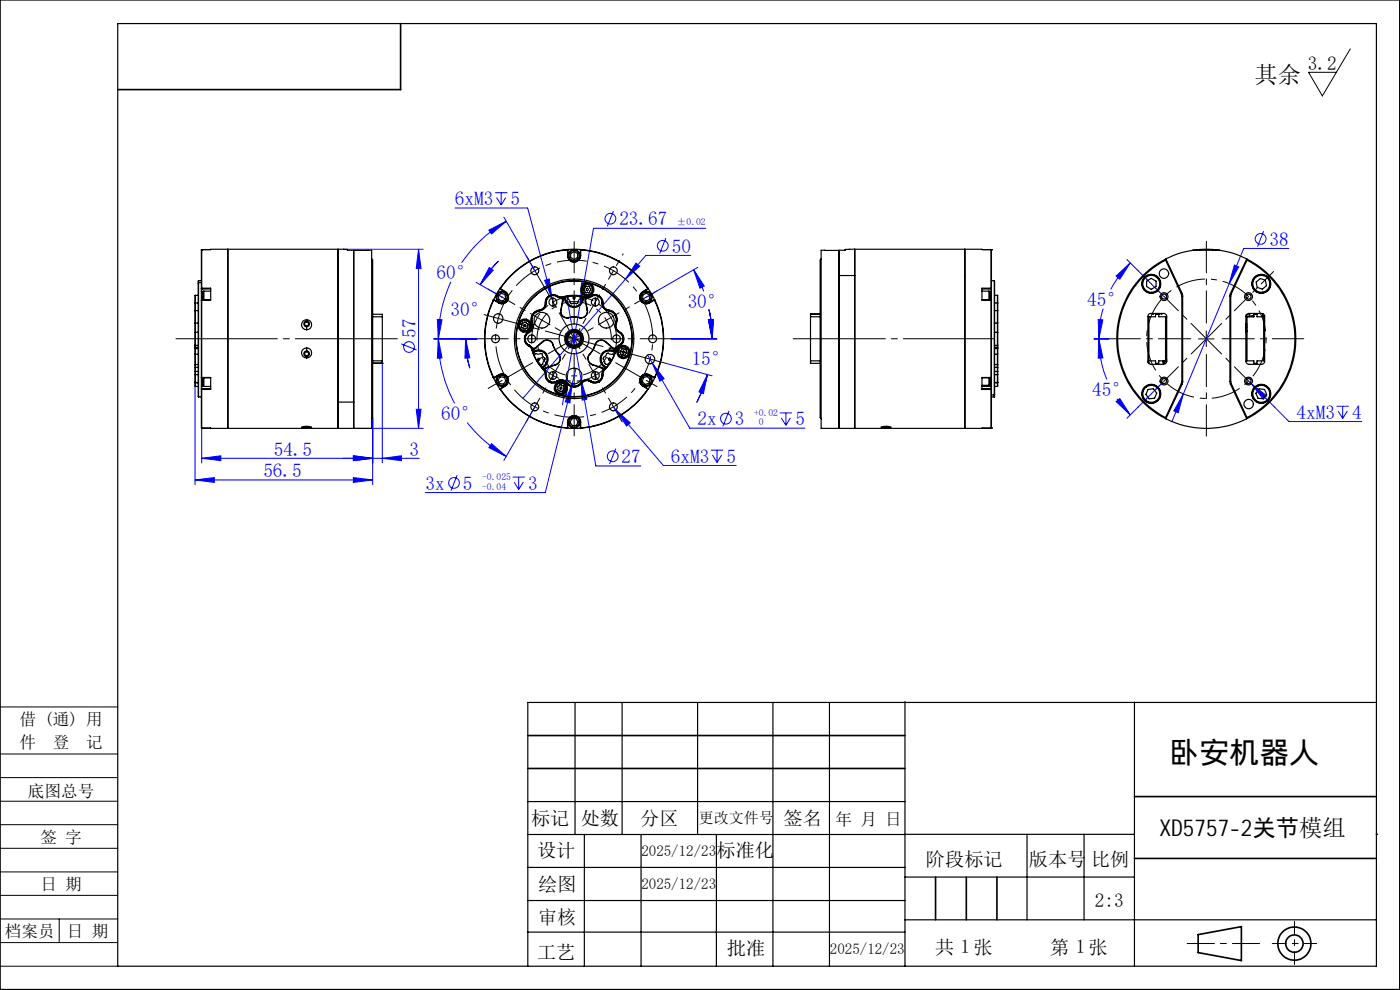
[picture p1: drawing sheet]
<svg xmlns="http://www.w3.org/2000/svg" width="297mm" height="210mm" viewBox="0 0 297 210" stroke-linecap="round" stroke-linejoin="round" font-family="sans-serif">
<defs><g id="words">
<text font-size="6.3" x="248.1" y="161.8">卧安机器人</text>
<g font-size="4.9">
<text x="266.2" y="17.5">其余</text>
<text x="246" y="177.4">XD5757-2关节模组</text>
</g>
<g font-size="4.1">
<text x="277.4" y="14.8">3.2</text>
<text x="112.7" y="175.1">标记</text>
<text x="123.2" y="175.1">处数</text>
<text x="135.8" y="175.1">分区</text>
<text x="166.2" y="175.1">签名</text>
<text x="113.9" y="181.8">设计</text>
<text x="152" y="181.8">标准化</text>
<text x="196.4" y="183.8">阶段标记</text>
<text x="218.3" y="183.8">版本号</text>
<text x="231.5" y="183.8">比例</text>
<text x="114.2" y="189.1">绘图</text>
<text x="114.2" y="196.1">审核</text>
<text x="232.3" y="192.5">2:3</text>
<text x="113.9" y="203.3">工艺</text>
<text x="154.2" y="202.7">批准</text>
<text x="198.4" y="202.3">共 1 张</text>
<text x="222.8" y="202.3">第 1张</text>
</g>
<g font-size="4.1" fill="#00f">
<text x="96.5" y="43.5">6xM3</text>
<text x="108.3" y="43.5">5</text>
<text x="131.4" y="47.8">23.67</text>
<text x="142.5" y="53.6">50</text>
<text x="269.3" y="52.1">38</text>
<text x="92.6" y="59.2">60°</text>
<text x="145.9" y="65.3">30°</text>
<text x="230.7" y="64.9">45°</text>
<text x="88.2" y="71.7" transform="rotate(-90 88.2 71.7)">57</text>
<text x="95.6" y="67.1">30°</text>
<text x="146.7" y="77.4">15°</text>
<text x="231.7" y="84">45°</text>
<text x="93.6" y="89">60°</text>
<text x="275.1" y="88.8">4xM3</text>
<text x="286.9" y="88.8">4</text>
<text x="148" y="90.3">2x</text>
<text x="155.9" y="90.3">3</text>
<text x="168.7" y="90.3">5</text>
<text x="55.9" y="101.2">56.5</text>
<text x="58.1" y="96.6">54.5</text>
<text x="86.9" y="96.6">3</text>
<text x="131.9" y="98.2">27</text>
<text x="142.3" y="98.1">6xM3</text>
<text x="154.1" y="98.1">5</text>
<text x="90.3" y="103.9">3x</text>
<text x="98.2" y="103.9">5</text>
<text x="112.1" y="103.9">3</text>
</g>
<g font-size="3.5">
<text x="4.2" y="153.7">借 (通) 用</text>
<text x="4.2" y="158.7">件</text>
<text x="11.2" y="158.7">登</text>
<text x="18.3" y="158.7">记</text>
<text x="5.9" y="169">底图总号</text>
<text x="8.6" y="178.9">签 字</text>
<text x="177.2" y="175.1">年 月 日</text>
<text x="8.6" y="188.8">日 期</text>
<text x="1" y="198.7">档案员</text>
<text x="14.2" y="198.7">日 期</text>
</g>
<g font-size="3.2">
<text x="148.3" y="174.6">更改文件号</text>
<text x="136.1" y="181.6">2025/12/23</text>
<text x="136.1" y="188.6">2025/12/23</text>
<text x="176.1" y="202.5">2025/12/23</text>
</g>
<g font-size="2" fill="#00f">
<text x="143.6" y="47.8">±0.02</text>
<text x="160" y="88.2">+0.02</text>
<text x="161" y="90.3">0</text>
<text x="102.3" y="101.8">-0.025</text>
<text x="102.3" y="103.9">-0.04</text>
</g>
</g></defs>
<g fill="none" stroke="#00f" stroke-width=".21">
<path d="M72.9 52.9h16.9M88.8 52.9l.5 4.1h-1zM88.8 52.9v38M95.6 59.8a28.9 28.9 0 0 0-2.6 12.1M96.5 44.1h15.4l5.2 19.2M101 59.9l5.5 3.1M103.7 48.8l3.7-1.9-3.1 2.7zM103.8 56.8l.8 .5-2.7 3.1zM105 40.9h2.6M105.3 41.9l1 1.6M105.7 55.4a23.8 23.8 0 0 0-3.8 5M106.3 40.9v2.6"/>
<path d="M106.9 46.1l6.6 11.3M107.3 41.9l-1 1.6M107.4 46.9a29 29 0 0 0-9.5 8.8M115.5 59.5l1-.3 .6 4.1zM123.4 60l1 .2-1.2 3.9zM130.1 44.8l-1.3 3.2M132.6 59.3l-21.7 25.2M134.9 55.8l.8 .7-3.1 2.8zM141.3 50.5l-1.4 3.3M146.5 54.2h-9.5l-4.4 5.1M147.1 57.2l2.3 3.5-.9 .4zM147.1 57.2l1 1.7 1.2 2.9"/>
<path d="M148 56.7l-10.9 6.3M149.7 48.4h-23.8l-2.7 15.7M236.8 58.6l3-2.8-2.2 3.4zM239.1 55.1l7.8 7.8M239.8 55.8a21.9 21.9 0 0 0-4.1 5.6M261.9 56.2l.9 .4-2 3.6zM268.1 49l-1.3 3.3M273.4 52.7h-9.6l-3 7.5M81.1 76.5v21.7M85.1 72.9l3.3 1.4M92 71.9h9.2M92.8 67.8h1l-.8 4.1z"/>
<path d="M93 71.9l.8 4-1 .1zM93 71.9a29 29 0 0 0 3.4 13.6M98.8 71.9l.9 4-1.1 .1zM98.8 71.9a22.4 22.4 0 0 0 .9 6.2M117.1 63.3l.4 1.6M120.3 63l6.1 35.8h9.5M120.4 79.6l-.2 4.1-1-.1zM122.2 78.1l-.8 3.3M123.2 64.1l-3.9 21.8M137.4 75.3l1 1.7M138.4 77l2.5 3.3-.9 .5zM138.4 77l7.9 13.8h24.4"/>
<path d="M141.4 77.1l9.7 2.6M142.4 71.9h9.7M150.1 79.5l-.9 4-.9-.4zM150.1 79.5l-1.3 3.7-1 2.2M150.3 67.8h1l-.2 4.1zM150.4 65.6a27.9 27.9 0 0 1 .7 6.3M150.5 65.9l.3 2.2 .3 3.8M232.1 71.9h3.1M233 67.8l1 .1-.9 4zM233.1 71.9l.9 4-1 .1zM233.1 71.9a22.1 22.1 0 0 0 1.7 8.6M234 65.5a22.7 22.7 0 0 0-.9 6.4"/>
<path d="M260.8 60.2l-12.2 29.3M41.4 81.9v20.9M42.8 97.2l4-.5v1zM42.8 90.8v7.4M75 96.7l4.1 .5-4.1 .5zM75 90.9h14.8M79.1 88.6v14.2M81.1 97.2l4.1-.5v1zM88.3 86.8h1l-.5 4.1zM88.9 97.2h-46.1M99.1 89.6a29.6 29.6 0 0 0 8.3 7.2M104.3 94.1l3.1 2.7-3.7-1.8z"/>
<path d="M113.5 86.3l-6.6 11.4M121.4 81.4l-.5 4.1-1-.3zM121.4 81.4l-5.7 23.1h-25.5M123.3 80.7l1.2 4-1 .2zM130.1 86.3l.6 .7M130.6 95.2l-1.3 3.2M130.7 87l3 2.7-.8 .7zM130.7 87l10 11.7h15.5M150.8 95.5h2.6M151.1 96.5l1 1.6M152.1 95.5v2.6M153.1 96.5l-1 1.6"/>
<path d="M154.7 87.2l-1.3 3.2M165.4 87.6h2.6M165.7 88.6l1 1.6M166.7 87.6v2.6M167.7 88.6l-1 1.6M236.8 85.2l.8-.6 2.2 3.4zM237 84.6l2.8 3.4M246.9 80.8l-7.8 7.9M251 83.6l-1.1 4-.9-.4zM264.3 80.2l1.2 1.2M265.5 81.4l3.2 2.6-.7 .7zM265.5 81.4l7.9 8h15.5"/>
<path d="M283.5 86.2h2.6M283.9 87.2l.9 1.6M284.8 86.2v2.6M285.8 87.2l-1 1.6M41.4 101.8l4.1-.5v1zM41.4 101.8h37.7M75 101.3l4.1 .5-4.1 .5zM97 100.8l-1.3 3.3M108.8 101.2h2.5M109.1 102.3l.9 1.5M110 101.2v2.6M111 102.3l-1 1.5"/>
<circle cx="129.5" cy="46.4" r="1.14"/>
<circle cx="140.6" cy="52.1" r="1.14"/>
<circle cx="267.4" cy="50.7" r="1.15"/>
<circle cx="86.8" cy="73.6" r="1.15"/>
<circle cx="130" cy="96.8" r="1.14"/>
<circle cx="154" cy="88.8" r="1.15"/>
<circle cx="96.3" cy="102.4" r="1.14"/>
</g>
<path d="M130.4 69.2a9 9 0 0 0-15-3.7 9 9 0 0 0 3.8 15 9 9 0 0 0 11.4-10.5l-.2-.8" fill="none" stroke="#000" stroke-width=".21" stroke-dasharray="6.3 1.3 1.3 1.3" stroke-dashoffset=".4" stroke-linecap="butt"/>
<path d="M129.4 69.6a7.9 7.9 0 0 0-13.3-3.2 7.9 7.9 0 0 0 3.7 13.1 7.9 7.9 0 0 0 9.7-9.6l-.1-.3M268 68.2a12.7 12.7 0 0 0-21.1-5.2 12.7 12.7 0 0 0 5.5 21 12.7 12.7 0 0 0 15.9-14.9l-.3-.9" fill="none" stroke="#000" stroke-width=".21" stroke-dasharray="6.3 1.3 1.3 1.3" stroke-dashoffset="3.9" stroke-linecap="butt"/>
<path d="M137.7 67a16.7 16.7 0 0 0-27.8-6.8 16.7 16.7 0 0 0 7.4 27.7 16.7 16.7 0 0 0 20.7-19.8l-.3-1.1" fill="none" stroke="#000" stroke-width=".21" stroke-dasharray="6.3 1.3 1.3 1.3" stroke-dashoffset="1.8" stroke-linecap="butt"/>
<g fill="none" stroke="#000" stroke-width=".35">
<path d="M0 0h297v209.9h-297zM85 5v14h-60M112 156h80M112 163h80M240.7 169h51.3M292 177h.1M198.5 186v9.1M205 186v9.1M211.5 186v9.1M240.7 182.1h51.3M254.2 198.3l9.1-1.7v7.2l-9.1-1.7z"/>
<circle cx="274.6" cy="200.2" r="3.5"/>
<circle cx="274.6" cy="200.2" r="1.85"/>
</g>
<path d="M84.3 71.9h-47" fill="none" stroke="#000" stroke-width=".21" stroke-dasharray="30.5 1.3 1.3 1.3" stroke-dashoffset="8.8"/>
<path d="M168.3 71.9h42.7" fill="none" stroke="#000" stroke-width=".21" stroke-dasharray="30.5 1.3 1.3 1.3" stroke-dashoffset="10.9"/>
<path d="M118.5 71.9h-17.3M121.8 68.5v-17.2M121.8 75.2v17.3M125.1 71.9h17.3M252.6 71.9h-17.3M255.9 68.5v-17.3M255.9 75.2v17.3M259.3 71.9h17.3" fill="none" stroke="#000" stroke-width=".21" stroke-dasharray="30.5 1.3 1.3 1.3" stroke-dashoffset="23.6"/>
<g fill="none" stroke="#000" stroke-width=".21">
<path d="M286.5 10.4l-6 9.9-2.9-5h5.9M120.1 71.9h3.3M121.8 70.2v3.3M254.2 71.9h3.4M255.9 70.2v3.3M.1 159.9h24.9M.1 150h24.9M.1 179.9h24.9M.1 174.9h24.9M.1 170h24.9M.1 165h24.9M.1 189.9h24.9"/>
<path d="M.1 185h24.9M.1 199.9h24.9M.1 194.9h24.9M12.6 194.9v5M.1 205h25"/>
</g>
<path d="M121.8 71.9l4.5-7.8M121.8 71.9l4.5 7.8M121.8 71.9l-4.5 7.8" fill="none" stroke="#000" stroke-width=".21" stroke-dasharray="6.3 1.3 1.3 1.3" stroke-dashoffset="3.9"/>
<path d="M117.3 79.7l-3.8 6.6M126.3 64.1l3.8-6.7M126.3 79.7l3.8 6.6" fill="none" stroke="#000" stroke-width=".21" stroke-dasharray="6.3 1.3 1.3 1.3" stroke-dashoffset="4.6"/>
<path d="M130.1 57.4l2.1-3.5M244.3 60.2l-2.9-2.9M247 62.9l-2.7-2.7M264.9 62.9l2.7-2.7M244.3 83.5l-2.9 2.9M247 80.8l-2.7 2.7M264.9 80.8l2.7 2.7M267.6 83.5l2.9 2.9" fill="none" stroke="#000" stroke-width=".21" stroke-dasharray="6.3 1.3 1.3 1.3" stroke-dashoffset="6.3"/>
<path d="M121.8 71.9l7.1-4.1M121.8 71.9l-6.8-4" fill="none" stroke="#000" stroke-width=".21" stroke-dasharray="6.3 1.3 1.3 1.3" stroke-dashoffset="4.2"/>
<path d="M115 67.9l-8.5-4.9M128.9 67.8l8.2-4.8" fill="none" stroke="#000" stroke-width=".21" stroke-dasharray="6.3 1.3 1.3 1.3" stroke-dashoffset="3.5"/>
<g fill="none" stroke="#000" stroke-width=".21" stroke-dasharray="6.3 1.3 1.3 1.3">
<path d="M113.5 57.4l-1.9-3.2M105.7 67.5l-3-.8M106.5 63l-2.9-1.7M121.8 71.9l16.1 4.3M121.8 71.9l15.3 8.8M121.8 71.9l-15.3 8.8M121.8 71.9l-16.1-4.4M121.8 71.9l-8.3-14.5M137.1 63l2.3-1.3M137.9 76.2l3.5 .9M267.6 60.2l2.6-2.6M106.5 80.7l-2.9 1.7"/>
<path d="M113.5 86.3l-1.9 3.2M130.1 86.3l1.9 3.2M137.1 80.7l2.3 1.3"/>
</g>
<path d="M255.9 71.9l9-9M255.9 71.9l9 8.9M255.9 71.9l-8.9 8.9M255.9 71.9l-8.9-9" fill="none" stroke="#000" stroke-width=".21" stroke-dasharray="6.3 1.3 1.3 1.3" stroke-dashoffset="1.8"/>
<path d="M251.8 200.1h15.4" fill="none" stroke="#000" stroke-width=".21" stroke-dasharray="30.5 1.3 1.3 1.3" stroke-dashoffset="24.7"/>
<path d="M269.9 200.1h9.4" fill="none" stroke="#000" stroke-width=".21" stroke-dasharray="30.5 1.3 1.3 1.3" stroke-dashoffset="27.5"/>
<path d="M274.6 195.4v9.2" fill="none" stroke="#000" stroke-width=".21" stroke-dasharray="30.5 1.3 1.3 1.3" stroke-dashoffset="27.9"/>
<g fill="none" stroke="#000" stroke-width=".25">
<path d="M122 149v28M132 149v28M148 149v28M164 149v56M176 149v56M192 148.8v56.2M240.7 148.9v56.1M292 149h-180v56M112 170h80M112 177h80M124 177v28M136 177v28"/>
<path d="M152 177v28M192 177h48.7M217.9 177v18.1M230 177v18.1M112 184h80M112 191h80M112 197.7h80M192 186h48.7M192 195.1h100M25 205h267v-200h-267v200"/>
</g>
<g fill="#00f">
<path d="M150.1 79.5l-.9 4-.9-.4zM150.3 67.8h1l-.2 4.1zM150.3 67.8h1l-.2 4.1zM147.1 57.2l2.3 3.5-.9 .4zM134.9 55.8l-2.3 3.5 3.1-2.8zM120.4 79.6l-1.2 4 1 .1zM123.4 60l-.2 4.1 1.2-3.9zM103.8 56.8l.8 .5-2.7 3.1zM98.8 71.9l.9 4-1.1 .1zM103.7 48.8l3.7-1.9-3.1 2.7zM92.8 67.8h1l-.8 4.1zM93 71.9l.8 4-1 .1zM104.3 94.1l3.1 2.7-3.7-1.8zM123.3 80.7l.2 4.2 1-.2zM236.8 58.6l3-2.8-2.2 3.4zM233 67.8l1 .1-.9 4zM233.1 71.9l.9 4-1 .1zM236.8 85.2l.8-.6 2.2 3.4zM251 83.6l-2 3.6 .9 .4zM261.9 56.2l-1.1 4 2-3.6z"/>
<path d="M81.1 97.2l4.1-.5v1zM75 96.7l4.1 .5-4.1 .5z"/>
<path d="M138.4 77l1.6 3.8 .9-.5zM115.5 59.5l1.6 3.8-.6-4.1zM121.4 81.4l-1.5 3.8 1 .3zM130.7 87l2.2 3.4 .8-.7zM42.8 97.2l4-.5v1zM75 96.7l4.1 .5-4.1 .5zM41.4 101.8l4.1-.5v1zM75 101.3l4.1 .5-4.1 .5zM265.5 81.4l2.5 3.3 .7-.7z"/>
<path d="M88.8 52.9l.5 4.1h-1zM88.3 86.8h1l-.5 4.1z"/>
</g>
<g fill="none" stroke="#000" stroke-width=".25">
<path d="M42.1 60v24.2M42.1 59.5v.5M42.1 59.5h.6M42.1 60h.1M42.1 60h.6M42.7 53v8.2M42.7 53h.1M42.8 52.9v8.2M42.8 52.9h.1M42.8 52.9l-.1 .1M48.3 52.9v38M48.3 52.9h-5.5"/>
<path d="M48.3 52.9h.1M71.7 52.9v38zM75 53.2v37.7v-5.6M75.1 53.1l-.1 .1M75.1 53.1h3.7v1.8M78.8 54.9v33.9M78.8 54.9l.3 .3v33.4l-.3 .2M120.3 52.9h.1M120.3 52.9a18.9 18.9 0 0 0-14.2 8.2M120.3 52.9h3M120.3 52.9v.1M120.3 52.9l.1 .1"/>
<path d="M120.3 53h.1M120.3 53a18.9 18.9 0 0 0-14.1 8.2M120.4 54.2a1.39 1.39 0 0 0 1.4 1.4M120.4 53h.1M120.4 53v1.2M120.4 54.2h.1M120.8 54.7l-.2 .1M121.1 53.8l.7-.4 .8 .4-.1 .9-.8 .4-.7-.5zM121.8 55.6h.1M122.7 53.7a1.06 1.06 0 0 0-1.4-.5 1.06 1.06 0 0 0-.5 1.5M122.7 53.7a1.07 1.07 0 0 1-.4 1.5 1.07 1.07 0 0 1-1.5-.5M122.9 53.6a1.26 1.26 0 0 0-1.7-.5 1.26 1.26 0 0 0-.6 1.7"/>
<path d="M122.9 53.6l-.2 .1M122.9 53.6a1.26 1.26 0 0 1-.6 1.7 1.26 1.26 0 0 1-1.7-.5M123.1 54.2a1.33 1.33 0 0 1-1.3 1.4M123.1 53h.1M123.1 53v1.2M123.1 54.2h.1M123.2 54.2a1.45 1.45 0 0 1-1.4 1.4M123.2 53v1.2M123.3 52.9l-.2 .1M123.3 53h-.1M123.3 52.9h.1M123.3 53h.1"/>
<path d="M123.3 53a18.9 18.9 0 0 1 14.1 8.2M123.3 52.9a18.8 18.8 0 0 1 14.1 8.2M123.3 52.9v.1M125 60a12.3 12.3 0 0 0-15.1 8.7 12.3 12.3 0 0 0 8.7 15.1M125 60a12.3 12.3 0 0 1 8.7 15.1 12.3 12.3 0 0 1-15.1 8.7M125 60h.1M174.2 54.9v-1.8h3.8v37.8v-32.5M174.2 54.9v33.9M174.2 54.9l-.2 .3v33.4l.2 .2M178 58.4v-5.3h1.3v-.2h.8h24.5v38h-30.4v-2.1M178 58.4h3.3M181.3 52.9v5.5z"/>
<path d="M181.3 58.4v32.5zM204.7 52.9v38M204.7 52.9h5.6M204.7 52.9h-.1M210.3 52.9v8.2M210.3 52.9h.1M210.3 52.9v.1M210.3 53v8.2M210.3 53h.1M210.3 59.5h.6M210.9 59.5v24.3M210.9 59.5l.1 24.2"/>
<path d="M243.2 59.6l1-.6 1.1 .6v1.2l-1.1 .6-1-.6zM244.2 58.3a1.94 1.94 0 0 0-1.9 1.9 1.94 1.94 0 0 0 1.9 2M244.2 58.3v.1M244.2 58.4a1.8 1.8 0 0 0-1.8 1.8 1.8 1.8 0 0 0 1.8 1.8M244.2 58.4a1.8 1.8 0 0 1 1.8 1.8 1.8 1.8 0 0 1-1.8 1.8M244.2 58.3a1.94 1.94 0 0 1 2 1.9 1.94 1.94 0 0 1-2 2M247.3 55.2a18.8 18.8 0 0 0 0 33.4M247.3 55.2l3.3 7.2M247.3 54.9a19 19 0 0 0-10.4 17 19 19 0 0 0 10.4 16.9M247.3 54.9v.3M247.3 54.9l3.5 7.4M253.1 53.1a17.5 17.5 0 0 0-5.8 1.8"/>
<path d="M253.1 53.1h5.6M254.6 52.9l-1.5 .2M254.6 52.9h2.6M254.6 52.9v.2M257.2 52.9l1.5 .2M257.2 52.9v.2M258.7 53.1a17.5 17.5 0 0 1 5.8 1.8M264.5 54.9a19 19 0 0 1 10.4 17 19 19 0 0 1-10.4 16.9M264.5 54.9l-3.5 7.4M264.5 54.9v.3M264.5 55.2a18.8 18.8 0 0 1 0 33.4M264.5 55.2l-3.3 7.2"/>
<path d="M266.5 59.8l.9-.7 1 .3 .3 1.2-.9 .7-1.1-.3zM267.2 58.3a1.94 1.94 0 0 0-1.5 2.3 1.94 1.94 0 0 0 2.2 1.5M267.2 58.3v.1M267.2 58.3a1.94 1.94 0 0 1 2.3 1.5 1.94 1.94 0 0 1-1.6 2.3M267.2 58.4a1.8 1.8 0 0 1 2.1 1.5 1.8 1.8 0 0 1-1.4 2.1M267.2 58.4a1.8 1.8 0 0 0-1.4 2.1 1.8 1.8 0 0 0 2.1 1.5M41.4 70.5v2.7M41.4 73.2l.1 .1M41.4 73.2v.5M41.4 68.5v2M41.4 73.7v.2M41.4 65.9v2.6"/>
<path d="M41.4 64.3h.1M41.4 64.3v1.6M41.4 78.8h.1M41.4 78v.8M41.4 79.5h.1M41.4 78.8v.7M41.4 79.5v1.6M41.4 73.9v1.2M41.4 75.1v2.3M41.4 73.9h.1M41.4 73.7h.1M41.4 68.5h.1"/>
<path d="M41.4 77.4v.6M41.4 75.1h.1M41.5 70.5v2.8M41.5 70.5h-.1M41.5 73.3v.4M41.5 68.5v2M41.5 73.7v.2M41.5 65.9v2.6M41.5 65.9h-.1M41.5 64.3v1.6M41.5 77.9v.9M41.5 78.8v.7"/>
<path d="M41.5 62.6v1.7M41.5 79.5v1.6M41.5 62.6l-.1 1.7M41.5 73.9v1.2M41.5 75.1v2.2M41.5 64.3h.6M41.5 79.5h.6M41.5 62.6h.6M41.5 73.9h.6M41.5 77.3v.6M41.5 77.9l-.1 .1M41.5 77.3l-.1 .1"/>
<path d="M41.5 73.3h.6M41.5 70.5h.6M41.5 73.7h.6M41.5 68.5h.6M41.5 65.9h.6M41.5 77.3h.6M41.5 77.9h.6M41.5 78.8h.6M41.5 75.1h.6M42.7 63.7v16.3M42.7 63.7h.1M42.7 61.2v.1"/>
<path d="M42.7 61.8v1.9M42.7 61.3h.1M42.7 61.3v.5M42.7 61.8l.1 .1M42.8 63.7v16.4M42.8 61.1h1.9v2.6h-1.9M42.8 63.6v.1M42.8 61.1v.2M42.8 61.9v1.7M42.8 63.6h1.9M42.8 63.7h-.1M42.8 63.6l-.1 .1"/>
<path d="M42.8 61.3h1.9M42.8 61.1l-.1 .1M42.8 61.3v.6M42.8 61.9h.3M43.3 61.8l-.3 .1v1.7M43.3 61.8v1.8M43.3 61.8h1.4M65.1 73.8a1.08 1.08 0 0 1 1 1.1 1.08 1.08 0 0 1-1 1M65.1 73.8a1.08 1.08 0 0 0-1.1 1.1 1.08 1.08 0 0 0 1.1 1M65.1 67.8a1.06 1.06 0 0 1 1 1.1 1.06 1.06 0 0 1-1 1M65.1 67.8a1.06 1.06 0 0 0-1.1 1.1 1.06 1.06 0 0 0 1.1 1M65.1 68.1a.6 .6 0 0 0-.6 .6 .6 .6 0 0 0 .6 .6"/>
<path d="M65.1 74.4a.6 .6 0 0 1 .6 .6 .6 .6 0 0 1-.6 .6M65.1 68.1a.6 .6 0 0 1 .6 .6 .6 .6 0 0 1-.6 .6M65.1 74.4a.6 .6 0 0 0-.6 .6 .6 .6 0 0 0 .6 .6M65.1 67.8v.3M65.1 69.3v.6M65.1 73.8v.6M65.1 75.6v.3M79.1 77.1h2M79.1 76.5h2M79.1 67.2h2M79.1 66.7h2v10.4M81.1 77.1h.1"/>
<path d="M104.6 63.7a19.3 19.3 0 0 0 0 16.4M104.6 63.7h.1M104.7 63.7a19.1 19.1 0 0 0 0 16.3M104.8 63.6h.1M104.8 63.7h.1M104.8 63.6l-.2 .1M104.8 63.7h-.1M104.8 63.6v.1M104.8 63.7l1 .6M104.8 63.6l1 .6M105.7 63.7l-.2 .1M105.7 62.8l.7-.6 .7 .3 .2 .9-.7 .5-.8-.3z"/>
<path d="M105.8 64.3l.7 .1M105.8 79.5a1.38 1.38 0 0 1 1.9 .5 1.38 1.38 0 0 1-.5 1.9M105.8 79.5l-1 .6M105.8 79.5h.1M105.8 64.2l.7 .2M105.8 79.5a1.33 1.33 0 0 1 1.8 .6 1.33 1.33 0 0 1-.5 1.8M105.8 64.2v.1M106.1 61.1l.1 .2M106.1 61.1l-1.5 2.6M106.1 61.1l.1 .1M106.2 61.3l.9 .6M106.2 79.9l.8 .1 .3 .8-.5 .7-.8-.1-.3-.8z"/>
<path d="M106.2 61.2v.1M106.2 61.3h.1M106.2 61.3l1 .5M106.5 64.4h.1M107.1 61.9a1.32 1.32 0 0 1 .7 1.5 1.32 1.32 0 0 1-1.3 1M107.1 79.9a1.07 1.07 0 0 1 .2 1.5 1.07 1.07 0 0 1-1.5 .2M107.1 79.9a1.07 1.07 0 0 0-1.5 .2 1.07 1.07 0 0 0 .2 1.5M107.2 61.8a1.39 1.39 0 0 1 .7 1.6 1.39 1.39 0 0 1-1.4 1M107.2 61.8l-.1 .1M107.2 79.7a1.27 1.27 0 0 0-1.7 .3 1.27 1.27 0 0 0 .2 1.7M107.2 79.7l-.1 .2M107.2 79.7a1.27 1.27 0 0 1 .3 1.8 1.27 1.27 0 0 1-1.8 .2"/>
<path d="M107.3 62.4a1.07 1.07 0 0 1-.1 1.5 1.07 1.07 0 0 1-1.5-.2M107.3 62.4a1.07 1.07 0 0 0-1.5-.2 1.07 1.07 0 0 0-.1 1.5M107.5 62.2l-.2 .2M107.5 62.2a1.26 1.26 0 0 1-.2 1.8 1.26 1.26 0 0 1-1.8-.2M107.5 62.2a1.26 1.26 0 0 0-1.8-.1 1.26 1.26 0 0 0-.2 1.7M110.7 69.9l-.1 .1M110.8 68.5l.8-.1 .1 .2h.2l.2 .3-.3 .7-.4 .2-.7-.3-.1-.8zM111 70.2l-.1 .2M111.7 67.7a1.39 1.39 0 0 0-1.7 1 1.39 1.39 0 0 0 .9 1.7M111.7 67.7a1.39 1.39 0 0 1 1 1.7 1.39 1.39 0 0 1-1.8 1M111.7 67.7l-.1 .2M112 68.2a1.1 1.1 0 0 0-1.6 .2 1.1 1.1 0 0 0 .3 1.5"/>
<path d="M112 68.2a1.1 1.1 0 0 1 .2 1.5 1.1 1.1 0 0 1-1.5 .2M112 68.1a1.16 1.16 0 0 0-1.6 .3 1.16 1.16 0 0 0 .2 1.6M112 68.1v.1M112 68.1a1.16 1.16 0 0 1 .3 1.7 1.16 1.16 0 0 1-1.7 .2M112.1 70.4a1.68 1.68 0 0 0 0 3M112.1 73.4l.5 .4 .3 .5M112.1 70.4l.2 .1M112.2 73.3l.5 .5 .2 .5M112.2 73.3l-.1 .1M112.2 73.3l.5 .4M112.3 73.2l.5 .5M112.3 70.5a1.48 1.48 0 0 0-.9 1.4 1.48 1.48 0 0 0 .9 1.3"/>
<path d="M112.3 73.2l-.1 .1M112.7 73.7a.74 .74 0 0 0 1 .1M112.8 71a.83 .83 0 0 1 .8 .9 .83 .83 0 0 1-.8 .8M112.8 71a.83 .83 0 0 0-.8 .9 .83 .83 0 0 0 .8 .8M112.8 73.7a.64 .64 0 0 0 .9 0M112.8 73.7h-.1M112.8 71v1.7M112.8 68.6a1.47 1.47 0 0 1-.7 1.8M112.8 68.6h.1M112.9 74.3a10.3 10.3 0 0 0 2.4 4.1M112.9 68.6a1.51 1.51 0 0 1-1 2 1.64 1.64 0 0 0 .3 2.7M112.9 74.3h.1"/>
<path d="M112.9 68.5a1.58 1.58 0 0 1-1 2.2 1.57 1.57 0 0 0 .3 2.6M112.9 74.3a8.6 8.6 0 0 0 2.4 4M113 68.5a1.59 1.59 0 0 1-.7 2M113 68.5h-.1M113.1 74.8a1.85 1.85 0 0 1 2.8 .4M113.1 74.9a1.79 1.79 0 0 1 2.7 .3M113.4 75.5v-.3l.3-.2a.9 .9 0 0 0 1 0l.3 .1a.91 .91 0 0 0 .6 .9v.3l-.3 .4-.2 .5-.2 .2-.5-.1M113.7 73.7v.1M113.7 73.8l-.7 .6M114.3 74.2a2 2 0 0 1 1.9 1.6 2 2 0 0 1-1.2 2.3M114.3 74.2l-1.3 .4M114.3 74.2v.2"/>
<path d="M114.4 65.7a2.04 2.04 0 0 0-1.6 2.9M114.4 65.7l.1 .1M114.5 65.9a1.87 1.87 0 0 0-1.5 2.6M114.5 65.9a1.89 1.89 0 0 0-1.6 2.6M114.5 65.8a2.01 2.01 0 0 0-1.6 2.8M114.5 65.9h.1M115.1 72.5a1.43 1.43 0 0 1 2.3 .6M115.1 72.5h.1M115.1 72.5l-1.4 1.2M115.1 72.5a1.32 1.32 0 0 1 2.2 .7M115.1 72.5l-1.4 1.3M115.3 78.4l.3 .5 .1 .6"/>
<path d="M115.3 78.3l.3 .6 .1 .6M115.3 78.3v.1M115.7 78.8h.1M115.7 78.8l.1 .7M115.7 79.5a1.68 1.68 0 0 0 1.2 1.7M115.7 64.3a1.39 1.39 0 0 1-1.3 1.4M115.7 64.3h.1M115.7 79.5h.1M115.7 78.8l.2 .7M115.7 79.5a1.53 1.53 0 0 0 1.2 1.6M115.7 64.3a1.53 1.53 0 0 1-1.2 1.5M115.8 64.3h.1"/>
<path d="M115.8 79.5h.1M115.8 64.3a1.51 1.51 0 0 1-1.3 1.6M115.8 79.5a1.55 1.55 0 0 0 .8 1.4 1.55 1.55 0 0 0 1.6-.1M115.8 75.2a1.83 1.83 0 0 1-.9 2.7M115.9 64.3a1.57 1.57 0 0 1-1.4 1.6M115.9 79.5a1.51 1.51 0 0 0 2.3 1.3M115.9 75.2h-.1M115.9 75.2a1.87 1.87 0 0 1-1 2.8M116.1 78a.6 .6 0 0 0-.4 .8M116.1 77.9a.71 .71 0 0 0-.4 .9M116.1 77.9v.1M116.1 77.9l-.9 .3"/>
<path d="M117.3 63.2a.83 .83 0 0 1 .8 .9 .83 .83 0 0 1-.8 .8M117.3 63.2a.83 .83 0 0 0-.8 .9 .83 .83 0 0 0 .8 .8M117.3 78.8a.83 .83 0 0 1 .8 .9 .83 .83 0 0 1-.8 .8M117.3 78.8a.83 .83 0 0 0-.8 .9 .83 .83 0 0 0 .8 .8M117.3 73.2l.6 1.3 .5 .6M117.3 63.2v1.7M117.3 78.8v1.7M117.3 62.7a1.57 1.57 0 0 0-1.4 1.6M117.3 62.7l.9 .2M117.3 62.6a1.51 1.51 0 0 0-1.5 1.7M117.3 62.6l.9 .3M117.3 62.6v.1"/>
<path d="M117.4 73.1a3.9 3.9 0 0 0 1.1 2M117.4 73.1l-.1 .1M117.9 77.3v.1M117.9 77.3l-1.8 .6M117.9 77.4l-1.8 .6M118.2 62.9l.6 .3M118.2 62.9l.6 .2M118.2 62.9h.1M118.3 62.8a1.62 1.62 0 0 0-1.7 0 1.62 1.62 0 0 0-.9 1.5M118.3 62.8l.6 .3 .5-.1M118.3 62.8a1.66 1.66 0 0 0-1.8-.1 1.66 1.66 0 0 0-.8 1.6M118.3 62.8l.5 .2h.6"/>
<path d="M118.3 62.8h.1M118.4 75.1a1.31 1.31 0 0 1-.5 2.2M118.5 75.1a1.43 1.43 0 0 1-.6 2.3M118.5 75.1h-.1M118.8 63.2a.57 .57 0 0 1 .5 .7M118.8 63.1a.62 .62 0 0 1 .6 .8M118.8 63.1v.1M119 65.8a1.37 1.37 0 0 0 1.3 1.6M119 65.8h.1M119 65.8a1.31 1.31 0 0 0 1.3 1.6M119.3 63.9l-.3 1.9M119.3 63.9h.1"/>
<path d="M119.4 63.9l-.4 1.9M119.4 63a9.1 9.1 0 0 1 4.8 0M119.4 63a9 9 0 0 1 4.7 0M119.4 63h.1M119.6 63l-.2 .9M119.8 62.9a2.03 2.03 0 0 0 2 2.3M119.9 62.9a1.89 1.89 0 0 0 1.9 2.2M120 62.9a1.78 1.78 0 0 0 1.8 2.1M120.1 71.9h.1M120.1 71.9a1.73 1.73 0 0 0 1.7 1.7 1.73 1.73 0 0 0 1.7-1.7M120.1 71.9a1.73 1.73 0 0 1 1.7-1.8 1.73 1.73 0 0 1 1.7 1.8M120.1 71.9a1.66 1.66 0 0 0 1.7 1.6 1.66 1.66 0 0 0 1.6-1.6"/>
<path d="M120.1 71.9a1.66 1.66 0 0 1 1.7-1.7 1.66 1.66 0 0 1 1.6 1.7M120.1 72l.2 .1-.1 .2M120.3 71.1v.2M120.3 67.4h.1M120.4 71.2h.1M120.4 71.1v.1M120.4 71.3h-.2M120.5 72.8l.1 .1M120.6 72.9v.2M120.6 72.9h.1M120.6 67.4h-.3M120.6 67.3l-.3 .1"/>
<path d="M120.6 67.3v.1M120.8 62.8l-.4 .2v.4l.4 .3 .2 .6 .2 .1 .4-.1 .7 .1 .3-.1 .1-.6 .4-.3v-.4l-.3-.2M120.8 70.6h.1M120.9 70.6h.1M121 70.4l-.1 .2M121.3 73.4h-.1M121.4 73.4l.1 .1M121.4 73.4h.1M121.6 70.2l.2 .1M121.8 67.2l1.1 .1M121.8 67.3l1.1 .1M121.8 67.3l-1.2 .1"/>
<path d="M121.8 67.2l-1.2 .1M121.8 65v.1M121.8 70.4a1.5 1.5 0 0 0-1.5 1.5 1.5 1.5 0 0 0 1.5 1.5M121.8 70.5a1.36 1.36 0 0 0-1.4 1.4 1.36 1.36 0 0 0 1.4 1.3M121.8 70.5a1.36 1.36 0 0 1 1.4 1.4 1.36 1.36 0 0 1-1.4 1.3M121.8 70.4a1.5 1.5 0 0 1 1.5 1.5 1.5 1.5 0 0 1-1.5 1.5M121.8 70.3h.1M121.8 65.1v.1M121.8 67.2v.1M121.8 70.4v.1M121.8 73.2v.2M121.9 70.2l-.1 .1"/>
<path d="M122.2 73.4l-.1 .1M122.2 73.4h.2M122.2 73.4h.1M122.6 70.4v.2M122.6 70.6h.1M122.6 70.6h.2M122.9 67.4h.4M122.9 67.3l.4 .1M122.9 67.3v.1M123 72.9h.1M123 72.9l-.1 .2M123.1 72.8l-.1 .1"/>
<path d="M123.2 71.2h.1M123.2 71v.2M123.3 67.4h.1M123.3 71.1v.2h-.1M123.3 72.1l.1 .1M123.3 72.1h.1M123.4 71.9h.1M123.4 72l-.1 .1M123.5 62.9a1.78 1.78 0 0 1-1.7 2.1M123.6 62.9a1.84 1.84 0 0 1-1.8 2.2M123.8 62.9a1.98 1.98 0 0 1-2 2.3M124 63l.2 .9"/>
<path d="M124.1 60.8l.3-.1 .7 .1v.3l.2 .1v.4l-.2 .1v.3l-.3 .1-.7-.1v-.3l-.2-.1zM124.2 63.9l.4 1.9M124.2 63.9h.1M124.2 63h-.1M124.3 62.5l-.1 .3M124.6 65.8h.1M124.6 65.8a1.36 1.36 0 0 1-1.3 1.6M124.6 60.2v.1M124.6 60.2a1.16 1.16 0 0 1 1.2 1.2 1.16 1.16 0 0 1-1.2 1.2M124.6 62.5v.1M124.6 60.3a1.09 1.09 0 0 1 1.1 1.1 1.09 1.09 0 0 1-1.1 1.1M124.6 60.2a1.16 1.16 0 0 0-1.2 1.2 1.16 1.16 0 0 0 1.2 1.2"/>
<path d="M124.6 60.3a1.09 1.09 0 0 0-1.1 1.1 1.09 1.09 0 0 0 1.1 1.1M124.6 65.8a1.41 1.41 0 0 1-1.3 1.6M124.7 63.2a.62 .62 0 0 0-.5 .7M124.7 63.1a.62 .62 0 0 0-.5 .8M124.7 63.1v.1M125 60.1a1.39 1.39 0 0 0-1.7 .9 1.39 1.39 0 0 0 .9 1.8M125 60.1a1.39 1.39 0 0 1 .9 1.7 1.39 1.39 0 0 1-1.7 1M125 60a12.3 12.3 0 0 1 8.6 15.1 12.3 12.3 0 0 1-15 8.6M125 60a12.3 12.3 0 0 0-15.1 8.7 12.3 12.3 0 0 0 8.7 15M125 60.1l-.1 .2M125.1 75.1a1.43 1.43 0 0 0 .6 2.3M125.1 75.1h.1"/>
<path d="M125.1 75.1a1.35 1.35 0 0 0 .6 2.2M125.3 62.8a1.67 1.67 0 0 1 1.8-.1 1.67 1.67 0 0 1 .8 1.6M125.3 62.8l-.6 .2h-.5M125.3 62.8h.1M125.3 62.8a1.63 1.63 0 0 1 2.5 1.5M125.3 62.8l-.5 .3-.7-.1M125.4 62.9l-.7 .2M125.4 62.9h.1M125.4 62.9l-.7 .3M125.7 77.4l1.8 .6M125.7 77.3v.1M125.7 77.3l1.8 .6"/>
<path d="M126.2 62.7l-.8 .2M126.2 62.7a1.51 1.51 0 0 1 1.5 1.6M126.2 73.1l-.6 1.3-.5 .7M126.2 62.6a1.51 1.51 0 0 1 1.6 1.7M126.2 62.6l-.8 .3M126.2 73.1l.1 .1M126.2 62.6v.1M126.3 73.2l-.6 1.3-.6 .6M126.3 78.8a.83 .83 0 0 1 .8 .9 .83 .83 0 0 1-.8 .8M126.3 78.8a.83 .83 0 0 0-.9 .9 .83 .83 0 0 0 .9 .8M126.3 63.2a.83 .83 0 0 1 .8 .9 .83 .83 0 0 1-.8 .8M126.3 63.2a.83 .83 0 0 0-.9 .9 .83 .83 0 0 0 .9 .8"/>
<path d="M126.3 63.2v1.7M126.3 78.8v1.7M127.5 78a.6 .6 0 0 1 .3 .8M127.5 77.9a.65 .65 0 0 1 .4 .9M127.5 77.9v.1M127.5 77.9l.9 .3M127.7 64.3a1.65 1.65 0 0 0 1.4 1.6M127.7 79.5a1.48 1.48 0 0 1-.7 1.4 1.48 1.48 0 0 1-1.6-.1M127.7 79.5h.1M127.7 64.3h.1M127.8 64.3a1.58 1.58 0 0 0 1.3 1.6M127.8 79.5a1.52 1.52 0 0 1-.8 1.4 1.52 1.52 0 0 1-1.6-.1"/>
<path d="M127.8 78.8l-.1 .7M127.8 78.8h.1M127.8 79.5a1.64 1.64 0 0 1-2 1.6M127.8 64.3a1.54 1.54 0 0 0 1.3 1.5M127.8 64.3h.1M127.8 79.5h.1M127.9 78.8l-.1 .7M127.9 79.5a1.7 1.7 0 0 1-2.1 1.7M127.9 64.3a1.4 1.4 0 0 0 1.2 1.4M128.3 78.3l-.4 .7-.1 .5M128.3 78.3v.1M128.3 78.4l-.3 .5-.1 .6"/>
<path d="M128.4 72.5a1.35 1.35 0 0 0-2.1 .7M128.4 72.5l1.5 1.3M128.5 72.5a1.4 1.4 0 0 0-2.3 .6M128.5 72.5l1.4 1.2M128.5 72.5h-.1M129.1 65.9a1.86 1.86 0 0 1 1.5 2.6M129.1 65.9h.1M129.1 65.9a1.9 1.9 0 0 1 1.5 2.6M129.1 65.7a2.03 2.03 0 0 1 1.7 2.9M129.1 65.8a2.01 2.01 0 0 1 1.6 2.8M129.1 65.7v.1M129.3 74.2l1.2 .4"/>
<path d="M129.3 74.2a1.99 1.99 0 0 0-2 1.6 1.99 1.99 0 0 0 1.3 2.3M129.3 74.2v.2M129.6 74.4h.1M129.6 74.4l.9 .4M129.6 74.4a1.87 1.87 0 0 0-2.1 1.3 1.87 1.87 0 0 0 1.2 2.3M129.6 74.4l.9 .5M129.6 74.4a1.82 1.82 0 0 0-2 1.3 1.82 1.82 0 0 0 1.1 2.2M129.9 73.8l.7 .6M129.9 73.7v.1M130.3 75.3l-.3-.2-.4 .1-.6-.3-.3 .1-.2 .5-.5 .3v.3l.2 .3a.75 .75 0 0 0 .5 .9h.5M130.6 68.5a1.59 1.59 0 0 0 .7 2M130.6 68.5h.1"/>
<path d="M130.6 68.5a1.54 1.54 0 0 0 .8 2M130.6 74.3a9 9 0 0 1-2.3 4M130.6 74.3h.1M130.7 74.3a9.3 9.3 0 0 1-2.4 4.1M130.7 68.6a1.43 1.43 0 0 0 .7 1.8M130.7 68.6h.1M130.8 71a.83 .83 0 0 1 .8 .9 .83 .83 0 0 1-.8 .8M130.8 71a.83 .83 0 0 0-.8 .9 .83 .83 0 0 0 .8 .8M130.8 68.6a1.4 1.4 0 0 0 .6 1.8M130.8 71v1.7M130.8 73.7a.64 .64 0 0 1-.9 0M130.8 73.7h.1"/>
<path d="M130.8 73.7a.7 .7 0 0 1-.9 .1M131.3 70.5a1.48 1.48 0 0 1 .9 1.4 1.48 1.48 0 0 1-.9 1.3M131.3 73.2l-.5 .5M131.3 73.2l.1 .1M131.4 70.5h-.1M131.4 70.5a1.56 1.56 0 0 1 .8 1.4 1.56 1.56 0 0 1-.8 1.4M131.4 73.3l-.6 .4M131.4 73.4l-.7 .9M131.4 70.4a1.66 1.66 0 0 1 1 1.5 1.66 1.66 0 0 1-1 1.5M131.4 73.3l-.4 .3-.4 .7M131.4 70.4a1.63 1.63 0 0 1 0 2.9M131.4 70.4h.1"/>
<path d="M131.4 73.3v.1M131.9 74h.7l.3 .2-.1 .3 .2 .1-.4 .7h-.7l-.2-.2-.1-.7 .2-.1zM131.9 75.8v.2M132 75.8h.1M132.5 73.6a1.11 1.11 0 0 1 .8 1.3 1.11 1.11 0 0 1-1.3 .9M132.5 73.6a1.11 1.11 0 0 0-1.3 .9 1.11 1.11 0 0 0 .8 1.3M132.5 73.5a1.17 1.17 0 0 0-1.4 1 1.17 1.17 0 0 0 .9 1.3M132.5 73.5v.1M132.5 73.5a1.17 1.17 0 0 1 .9 1.4 1.17 1.17 0 0 1-1.4 .9M132.6 73.3a1.39 1.39 0 0 0-1.7 1 1.39 1.39 0 0 0 1 1.7M132.6 73.3a1.39 1.39 0 0 1 1 1.7 1.39 1.39 0 0 1-1.7 1M132.6 73.3l-.1 .2"/>
<path d="M136.3 62.6l.8-.4 .7 .4v.9l-.7 .4-.8-.4zM136.4 61.8a1.4 1.4 0 0 0-.7 1.6 1.4 1.4 0 0 0 1.4 1M136.4 61.8v.1M136.4 61.9a1.32 1.32 0 0 0-.6 1.5 1.32 1.32 0 0 0 1.3 1M137.1 61.8a1.27 1.27 0 0 0-1.3 1.2 1.27 1.27 0 0 0 1.3 1.3M137.1 61.8v.2M137.1 62a1.06 1.06 0 0 0-1.1 1 1.06 1.06 0 0 0 1.1 1.1M137.1 64.1v.2M137.1 62a1.06 1.06 0 0 1 1.1 1 1.06 1.06 0 0 1-1.1 1.1M137.1 61.8a1.27 1.27 0 0 1 1.3 1.2 1.27 1.27 0 0 1-1.3 1.3M137.1 64.4h.1M137.3 79.6a1.08 1.08 0 0 0-1.3 .9 1.08 1.08 0 0 0 .9 1.3"/>
<path d="M137.3 79.6a1.08 1.08 0 0 1 .8 1.3 1.08 1.08 0 0 1-1.2 .9M137.3 79.5a1.26 1.26 0 0 0-1.4 1 1.26 1.26 0 0 0 .9 1.4M137.3 79.5v.1M137.3 79.5a1.26 1.26 0 0 1 1 1.5 1.26 1.26 0 0 1-1.5 .9M137.4 61.3h.1M137.4 61.3l-1 .5M137.4 61.2v.1M137.4 61.3l-1 .6M137.4 61.1v.2M137.4 61.1l1.5 2.6M137.4 61.1v.1M137.8 79.5a1.34 1.34 0 0 0-1.9 .5 1.34 1.34 0 0 0 .5 1.9"/>
<path d="M137.8 64.2l-.7 .2M137.8 79.5l.9 .6M137.8 64.2v.1M137.8 79.5a1.39 1.39 0 0 0-1.9 .5 1.39 1.39 0 0 0 .5 1.9M137.8 64.3l-.7 .1M137.8 79.5h.1M137.8 79.5l1 .6M138.7 63.6l.1 .1M138.7 63.6l-.9 .6M138.8 63.7h.1M138.8 63.7l-1 .6M138.8 63.6h-.1"/>
<path d="M138.8 63.6l.1 .1M138.8 63.6v.1M138.9 63.7a18.8 18.8 0 0 1 0 16.3M138.9 63.7a18.9 18.9 0 0 1 0 16.4M138.9 63.7h.1M171.9 66.7h.1M171.9 66.7v10.4h2.1M171.9 76.5h2.1M171.9 67.2h2.1M171.9 66.7h2.1M208.3 63.6h2M208.3 61.3h2"/>
<path d="M208.3 61.8h1.5M209.8 61.8l.2 .1v1.7M209.8 61.8v1.8M210 61.9h.3M210.3 61.1h-2v2.6h2M210.3 63.7v16.4M210.3 63.6v.1M210.3 61.1v.2M210.3 61.9v1.7M210.3 63.7h.1M210.3 61.1v.1M210.3 61.3v.6"/>
<path d="M210.3 63.7v16.3M210.3 61.2v.1M210.3 61.8v1.9M210.3 61.3h.1M210.3 61.8v.1M210.3 61.3v.5M211 64.3h.6M211 79.5h.6M211 62.6h.6M211 73.9h.6M211 73.3h.6M211 70.5h.6"/>
<path d="M211 73.7h.6M211 68.5h.6M211 65.9h.6M211 77.3h.6M211 77.9h.6M211 78.8h.6M211 75.1h.6M211.6 70.5v2.8M211.6 73.3v.4M211.6 68.5v2M211.6 73.7v.2M211.6 65.9v2.6"/>
<path d="M211.6 64.3v1.6M211.6 64.3h.1M211.6 77.9v.9M211.6 78.8h.1M211.6 78.8v.7M211.6 79.5h.1M211.6 62.6v1.7M211.6 79.5v1.6M211.6 62.6l.1 1.7M211.6 73.9v1.2M211.6 75.1v2.2M211.6 70.5h.1"/>
<path d="M211.6 65.9h.1M211.6 77.3v.6M211.6 77.9l.1 .1M211.6 77.3l.1 .1M211.7 70.5v2.7M211.7 73.2l-.1 .1M211.7 73.2v.5M211.7 68.5v2M211.7 73.7v.2M211.7 65.9v2.6M211.7 64.3v1.6M211.7 78v.8"/>
<path d="M211.7 78.8v.7M211.7 79.5v1.6M211.7 73.9v1.2M211.7 75.1v2.3M211.7 73.9h-.1M211.7 73.7h-.1M211.7 68.5h-.1M211.7 77.4v.6M211.7 75.1h-.1M243.6 76.9h.1v.2M243.7 66.7l.4-.2h2.7a.66 .66 0 0 1 .7 .6v9.5a.73 .73 0 0 1-.7 .7h-2.6a.66 .66 0 0 1-.7-.7v-9.6zM243.7 67.2h1.4v-.5h.7v.5h1.5v9.3h-1.5v.6h-.7v-.6h-1.4z"/>
<path d="M244.2 62v.2M244.5 66.5h.2M245.1 66.5h.2M245.7 66.5h.2M246.3 66.5h.2M246.7 76.5v.5h.4v-.5M247.5 76.3v.5M250.6 62.4l.1 .4M250.7 62.8v18.1M250.7 62.8h.2M250.8 62.3l.1 .5M250.8 62.3l-.2 .1"/>
<path d="M250.9 62.8v18.1M260.9 62.8h.2M260.9 62.8v18.1M261 62.3l-.1 .5M261 62.3l.2 .1M261.1 62.8v18.1M261.2 62.4l-.1 .4M264.3 69.6h.1M264.3 69.3h.1M264.3 68.7h.1M264.3 69h.1M264.3 70h.2v.4h-.2"/>
<path d="M264.4 66.8h.7v.4h-.7zM264.5 66.7l.3-.2h2.9a.6 .6 0 0 1 .6 .6v9.5a.66 .66 0 0 1-.6 .7h-2.7a.73 .73 0 0 1-.7-.7v-9.6zM264.5 67.2h1.5v-.5h.7v.5h1.4v9.3h-1.4v.6h-.7v-.6h-1.5zM266 66.9h-.4v.3M267.9 62v.1M267.9 66.5l-.1 .4h.5M41.4 81.2h.1M41.4 81.2l.1 .8M41.4 81.1h.1M41.4 81.1v.1M41.5 81.2v.8M41.5 82h.6"/>
<path d="M41.5 81.1v.1M41.5 81.1h.6M41.5 81.2h.6M42.1 84.2h.6M42.7 80v.1M42.7 80.1v1.8M42.7 82.5v.1M42.7 82.6v8.2M42.7 90.8h.1M42.7 80.1h.1M42.7 80l.1 .1M42.7 82.6h.1"/>
<path d="M42.7 81.9v.6M42.8 82.6v8.2M42.8 80.1h1.9v2.5h-1.9M42.8 80.1h.1M42.8 80.1v1.8M42.8 82.4v.2M42.8 90.8h.1M42.8 90.8l5.5 .1M42.8 80.1h1.9M42.8 81.9h-.1M42.8 82.4h1.9M42.8 82.4l-.1 .1"/>
<path d="M42.8 81.9v.5M42.8 81.9h.3M43 80.1v1.7l.3 .2M43.3 80.1v1.9M43.3 82h1.4M44.7 90.8v.1M48.4 90.8l-.1 .1M65.1 90.4l1 .2-1 .2M65.1 90.4l-1.1 .2 1.1 .2M65.1 90.4v.4M71.7 85.3h3.3M75 85.3v-32.2h-1.3v-.2h-.8h-24.5v38h30.4v-2.1"/>
<path d="M104.6 80.1h.2M104.6 80.1l1.5 2.5M104.7 80l.1 .1M104.7 80l-.1 .1M104.8 80.1h.1M105.8 81.6l-.1 .1M106.1 82.6a19.1 19.1 0 0 0 14.2 8.2M106.2 82.4l-.1 .2M106.2 82.4v.1M106.2 82.5v.1M106.2 82.6a19 19 0 0 0 14.1 8.2M106.2 82.6h-.1"/>
<path d="M107.1 81.9h.1M107.1 81.9l-.9 .5M107.2 81.9l-1 .6M116.9 81.1v.1M118.2 80.8a1.56 1.56 0 0 1 2.1 .4M118.2 80.8h.1M118.3 80.9l-.7 .3-.7-.1M118.3 80.9v.1M118.3 81l-.7 .2h-.7M118.4 81.9h.2l.1-.3 .8 .2 .2 .7-.1 .3-.7 .3-.1-.2h-.3l-.2-.3zM118.5 83.4h.1M118.6 83.7v.1"/>
<path d="M118.7 83.5l-.1 .2M119.3 81a1.41 1.41 0 0 0-1.7 1 1.41 1.41 0 0 0 1 1.7M119.3 81a1.41 1.41 0 0 1 1 1.7 1.41 1.41 0 0 1-1.7 1M119.3 81v.2M119.4 80.7h-.4l-.7 .2M119.4 80.8h-.7l-.4 .2M119.4 80.8l.8 .5M119.4 80.7l.8 .5M119.4 81.3a1.1 1.1 0 0 1 .6 1.5 1.1 1.1 0 0 1-1.5 .6M119.4 81.3a1.1 1.1 0 0 0-1.4 .6 1.1 1.1 0 0 0 .5 1.5M119.4 80.7v.1M119.5 81.3h-.1"/>
<path d="M119.5 81.3a1.17 1.17 0 0 1 .5 1.5 1.17 1.17 0 0 1-1.5 .6M119.5 81.3a1.17 1.17 0 0 0-1.6 .6 1.17 1.17 0 0 0 .6 1.5M120.2 81.3l1 .7M120.2 81.2l.6 .6 .5 .2M120.2 81.2v.1M120.3 81.2a1.91 1.91 0 0 0 3 0M120.3 81.2a1.85 1.85 0 0 0 3 0M120.3 90.8h3M120.3 81.2h.1M120.3 90.8h.1M120.4 89.5a1.39 1.39 0 0 1 1.4-1.4 1.39 1.39 0 0 1 1.4 1.4M120.4 90.7l-.1 .1"/>
<path d="M120.4 89.5h.1M120.4 90.7h.1M120.4 89.5v1.2M120.4 89.5a1.34 1.34 0 0 1 1.4-1.3 1.34 1.34 0 0 1 1.3 1.3M121.3 82h-.1M121.3 88.9l.8-.1 .5 .7-.3 .7-.8 .1-.6-.7zM121.4 90.5l-.1 .2M122.2 88.6a1.06 1.06 0 0 0-1.4 .5 1.06 1.06 0 0 0 .6 1.4M122.2 88.6a1.06 1.06 0 0 1 .6 1.4 1.06 1.06 0 0 1-1.4 .5M122.3 88.4a1.26 1.26 0 0 0-1.7 .6 1.26 1.26 0 0 0 .7 1.7M122.3 88.4l-.1 .2M122.3 88.4a1.26 1.26 0 0 1 .7 1.6 1.26 1.26 0 0 1-1.7 .7"/>
<path d="M123.1 90.7l.2 .1M123.1 89.5h.1M123.1 89.5v1.2M123.1 90.7h.1M123.2 90.7l.1 .1M123.2 89.5v1.2M123.3 81.2h.1M123.3 90.8h.1M123.4 81.2a1.89 1.89 0 0 1-2.1 .8M123.4 81.2v.1M123.4 81.3a2.07 2.07 0 0 1-2.2 .7M124.9 80.8a1.33 1.33 0 0 0-1.5 .5"/>
<path d="M124.9 80.8l.4 .2M124.9 80.7a1.42 1.42 0 0 0-1.5 .5M124.9 80.7l.4 .2M124.9 80.7v.1M125.3 81l.5 .2M125.3 80.9l.5 .2M125.3 80.9v.1M125.4 80.8a1.56 1.56 0 0 0-2.1 .4M125.4 80.8a1.61 1.61 0 0 0-2.1 .4M125.4 80.8h.1M125.8 81.1v.1M136.4 81.9l1 .6"/>
<path d="M136.4 81.9h.1M136.4 81.9l1 .5M136.5 80.1l.7-.2 .7 .5-.2 .9-.8 .3-.6-.6zM136.9 81.8l-.1 .1M137.4 82.5v.1M137.4 82.4v.2M137.4 82.6a19 19 0 0 1-14.1 8.2M137.4 82.4v.1M137.4 82.6h.1M137.4 82.6a18.9 18.9 0 0 1-14.1 8.2M138.8 80.1h-.1M138.9 80l-.1 .1"/>
<path d="M138.9 80v.1M138.9 80.1h-.2M138.9 80.1l-1.5 2.5M188 90.4l-1.1 .2 1.1 .2M188 90.4l1.1 .2-1.1 .2M188 90.4v.4M204.6 90.8l.1 .1M208.3 90.8v.1M208.3 82h1.5M208.3 80.1h2M208.3 82.4h2M208.3 81.7h1.5"/>
<path d="M209.8 80.1v1.6M209.8 81.7v.3M210 81.6v.2l-.2 .2M210 80.1v1.5M210 81.6l-.2 .1M210 81.9h.3M210.3 80.1h-2v2.5h2M210.3 82.6v8.2M210.3 80.1h.1M210.3 80.1v1.8M210.3 82.4v.2M210.3 90.8h.1"/>
<path d="M210.3 90.8l-5.6 .1M210.3 81.9h.1M210.3 82.4v.1M210.3 81.9v.5M210.3 80v.1M210.3 82.5v.1M210.3 84.2h.6M210.3 82.6h.1M210.3 81.9v.6M210.3 83.8h.6M210.9 83.8v.4M211 83.7l-.1 .5"/>
<path d="M211 82h.6M211 81.1h.6M211 81.2h.6M211 83.7l-.1 .1M211.6 81.2v.8M211.6 81.1v.1M211.7 81.2l-.1 .8M211.7 81.1h-.1M211.7 81.1v.1M211.7 81.2h-.1M243.1 82a1.93 1.93 0 0 0-.4 2.7 1.93 1.93 0 0 0 2.7 .4M243.1 82l.1 .1"/>
<path d="M243.1 82a1.93 1.93 0 0 1 2.7 .4 1.93 1.93 0 0 1-.4 2.7M243.2 82.1a1.79 1.79 0 0 0-.4 2.5 1.79 1.79 0 0 0 2.5 .4M243.2 82.1a1.79 1.79 0 0 1 2.5 .4 1.79 1.79 0 0 1-.4 2.5M243.6 82.6l1.1-.1 .7 .9-.5 1.1-1.1 .1-.7-.9zM245.3 85l.1 .1M247.3 88.6v.2M247.3 88.8a18.9 18.9 0 0 0 17.2 0M250.6 81.4l-3.3 7.2M250.6 81.4l.2 .1M250.7 80.9l-.1 .5M250.7 80.9h.2M250.8 81.5l-3.5 7.3"/>
<path d="M250.9 80.9l-.1 .6M260.9 80.9l.1 .6M260.9 80.9h.2M261 81.5l3.5 7.3M261.1 80.9l.1 .5M261.2 81.4l-.2 .1M261.2 81.4l3.3 7.2M264.5 88.6v.2M266.8 81.8a1.94 1.94 0 0 0-1 2.5 1.94 1.94 0 0 0 2.5 1M266.8 81.8l.1 .1M266.8 81.8a1.94 1.94 0 0 1 2.5 1 1.94 1.94 0 0 1-1 2.5M266.9 81.9a1.8 1.8 0 0 0-1 2.3 1.8 1.8 0 0 0 2.4 1"/>
<path d="M266.9 81.9a1.8 1.8 0 0 1 2.3 .9 1.8 1.8 0 0 1-.9 2.4M267.1 82.5l1.2 .1 .4 1.1-.7 .9-1.1-.1-.5-1.1zM268.3 85.2v.1"/>
<circle cx="113.5" cy="57.5" r=".82"/>
<circle cx="130.1" cy="57.4" r=".83"/>
<circle cx="246.9" cy="58" r="1.01"/>
<circle cx="65" cy="75.1" r=".41"/>
<circle cx="65" cy="68.7" r=".41"/>
<circle cx="105.1" cy="71.9" r=".83"/>
<circle cx="105.7" cy="67.6" r="1"/>
<circle cx="111.3" cy="69" r=".23"/>
<circle cx="114.3" cy="76.2" r=".23"/>
<circle cx="115" cy="67.9" r="1.67"/>
<circle cx="121.8" cy="63.2" r=".23"/>
<circle cx="121.8" cy="71.9" r="12.7"/>
<circle cx="121.8" cy="71.9" r="2"/>
<circle cx="121.8" cy="79.8" r="1.67"/>
<circle cx="121.8" cy="71.9" r="3.2"/>
<circle cx="124.6" cy="61.4" r=".24"/>
<circle cx="128.6" cy="67.9" r="1.67"/>
<circle cx="129.3" cy="76.2" r=".23"/>
<circle cx="132.2" cy="74.7" r=".24"/>
<circle cx="137.9" cy="76.2" r="1"/>
<circle cx="138.4" cy="71.9" r=".83"/>
<circle cx="244.2" cy="60.2" r="2.02"/>
<circle cx="246.9" cy="62.9" r=".84"/>
<circle cx="247" cy="62.9" r=".54"/>
<circle cx="264.9" cy="62.9" r=".53"/>
<circle cx="264.9" cy="62.9" r=".84"/>
<circle cx="267.6" cy="60.2" r="2.01"/>
<circle cx="113.5" cy="86.3" r=".82"/>
<circle cx="119" cy="82.3" r=".23"/>
<circle cx="130.1" cy="86.3" r=".84"/>
<circle cx="244.2" cy="83.5" r="2.02"/>
<circle cx="246.9" cy="80.8" r=".84"/>
<circle cx="246.9" cy="80.8" r=".54"/>
<circle cx="264.8" cy="80.8" r=".53"/>
<circle cx="264.9" cy="80.8" r=".84"/>
<circle cx="264.9" cy="85.7" r="1"/>
<circle cx="267.6" cy="83.6" r="2.01"/>
</g>
<use href="#words"/>
</svg>
